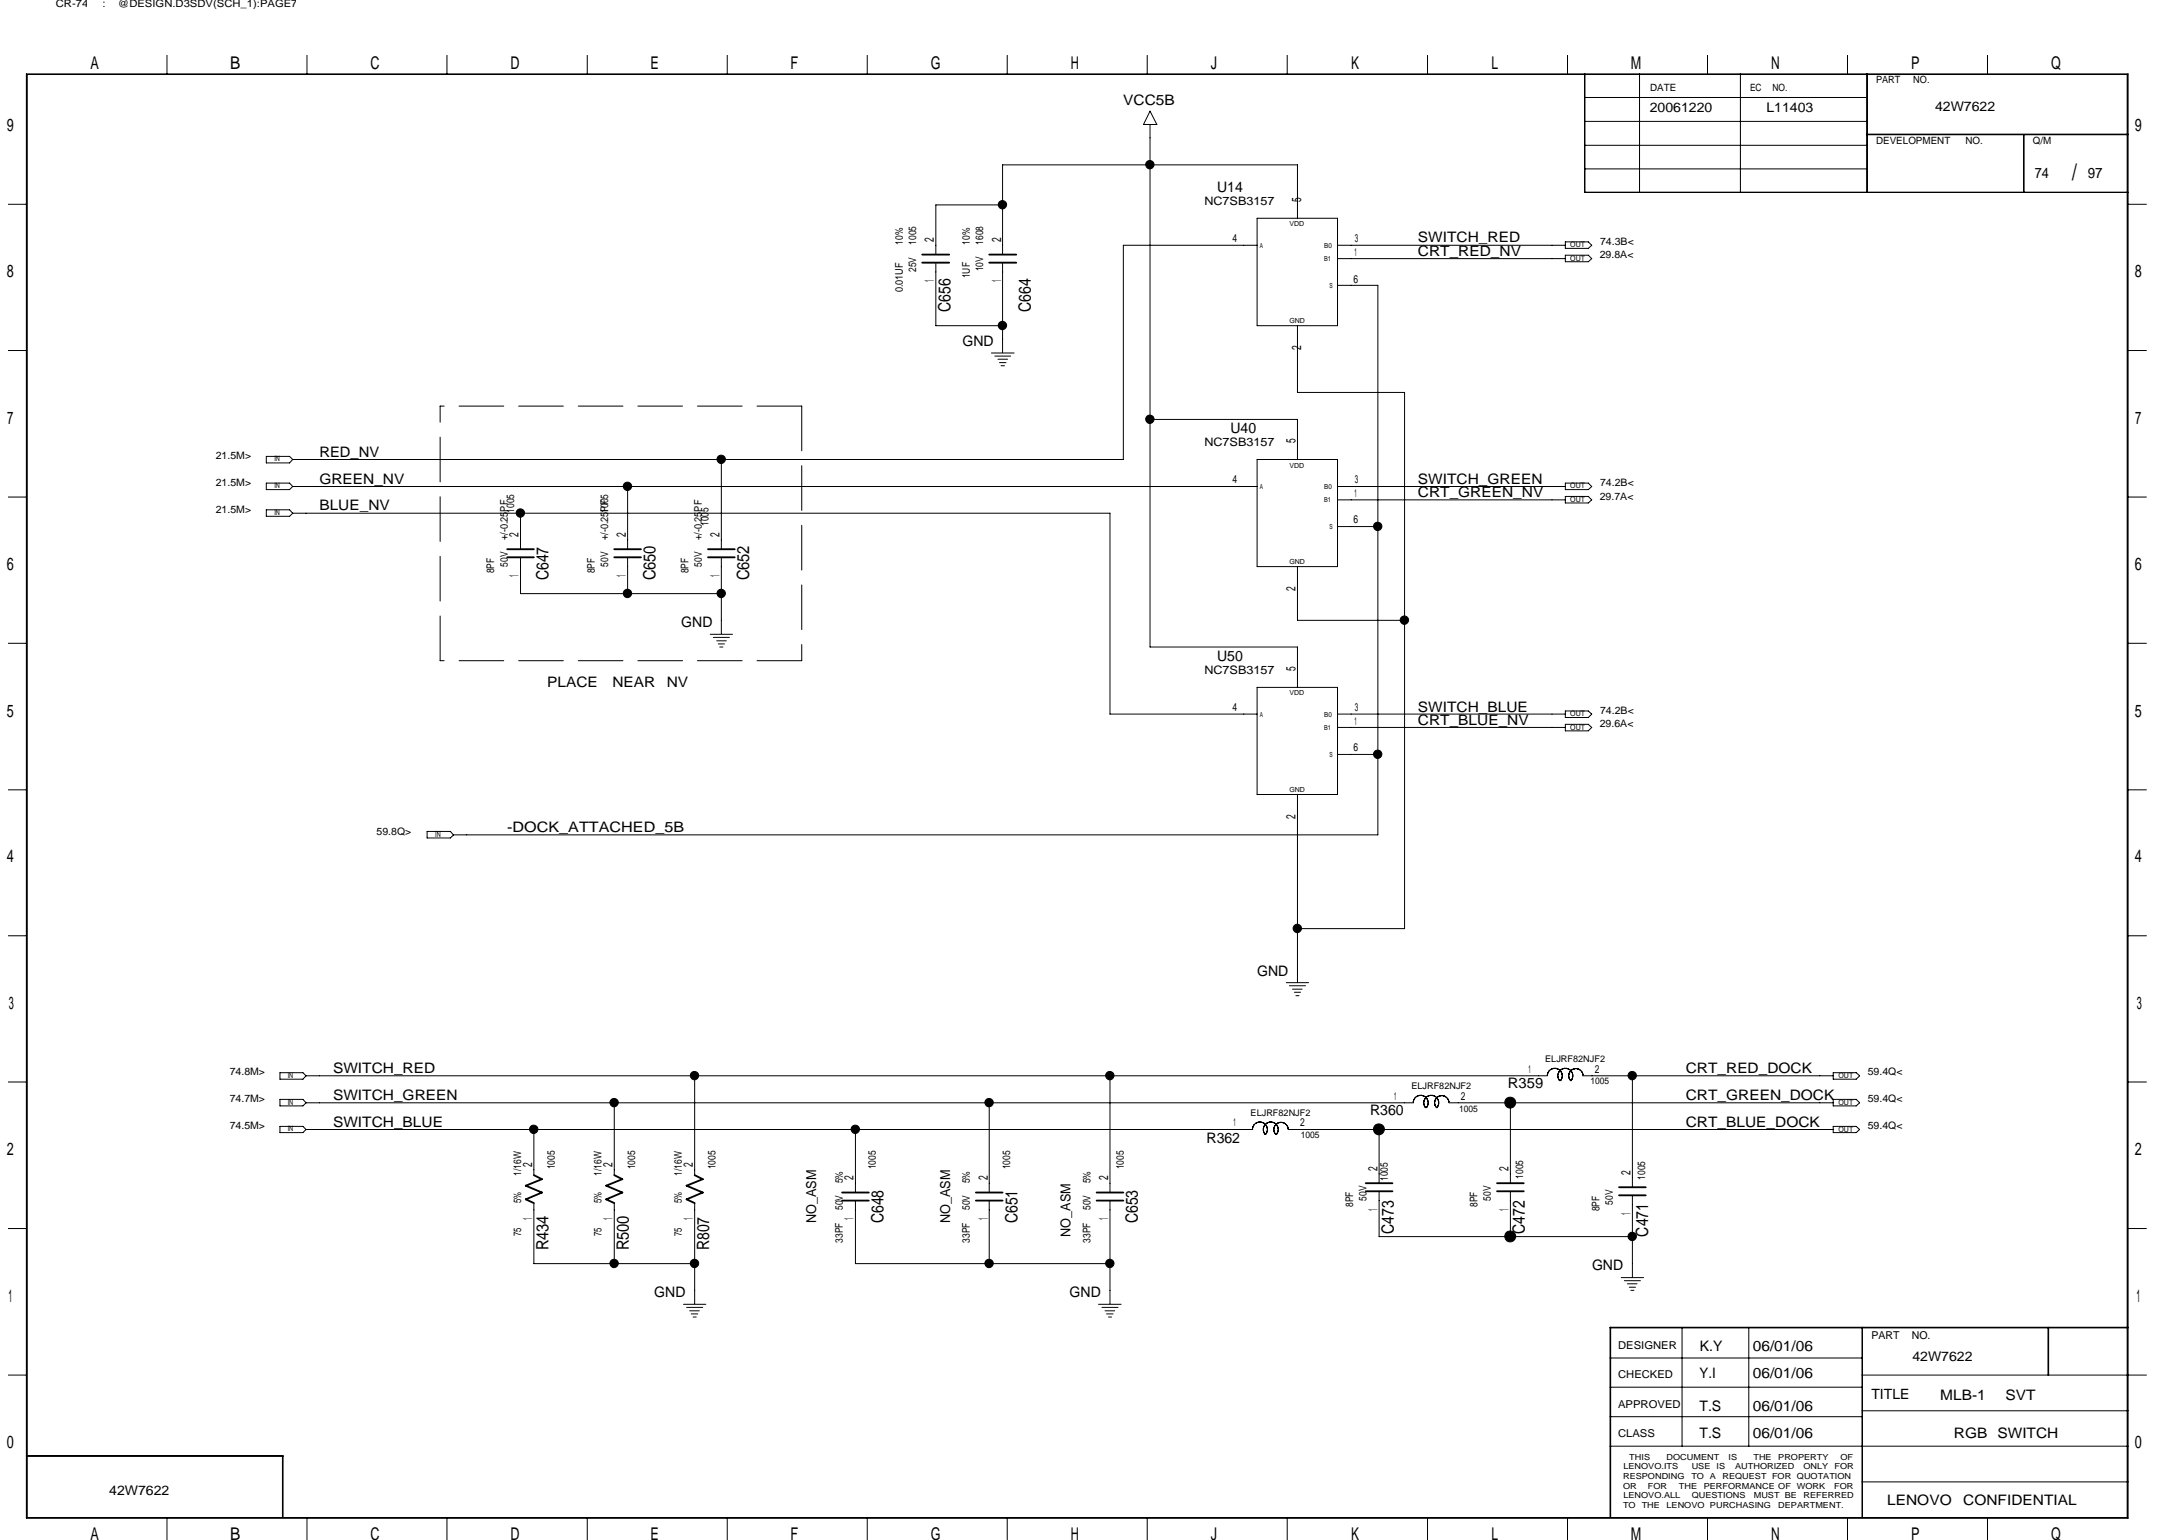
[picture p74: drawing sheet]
<svg xmlns="http://www.w3.org/2000/svg" width="297mm" height="210mm" viewBox="0 0 297 210" stroke-linecap="round" stroke-linejoin="round" font-family="sans-serif">
<defs><g id="words">
<text font-size="3.1" x="282.6" y="24.6">/</text>
<g font-size="2.4">
<text x="12.4" y="9.4">A</text>
<text x="31.4" y="9.4">B</text>
<text x="50.5" y="9.4">C</text>
<text x="69.6" y="9.4">D</text>
<text x="88.7" y="9.4">E</text>
<text x="107.8" y="9.4">F</text>
<text x="127" y="9.4">G</text>
<text x="146" y="9.4">H</text>
<text x="165.1" y="9.4">J</text>
<text x="184.3" y="9.4">K</text>
<text x="203.4" y="9.4">L</text>
<text x="222.4" y="9.4">M</text>
<text x="241.6" y="9.4">N</text>
<text x="260.6" y="9.4">P</text>
<text x="279.7" y="9.4">Q</text>
<text x=".9" y="17.9">9</text>
<text x="291.2" y="17.9">9</text>
<text x=".9" y="37.8">8</text>
<text x="291.2" y="37.8">8</text>
<text x="1" y="57.8">7</text>
<text x="291.2" y="57.8">7</text>
<text x=".9" y="77.8">6</text>
<text x="291.2" y="77.8">6</text>
<text x=".9" y="97.7">5</text>
<text x="291.2" y="97.7">5</text>
<text x=".9" y="117.6">4</text>
<text x="291.2" y="117.6">4</text>
<text x="1.2" y="137.6">3</text>
<text x="291.4" y="137.6">3</text>
<text x=".9" y="157.5">2</text>
<text x="291.2" y="157.5">2</text>
<text x="1.1" y="177.5">1</text>
<text x="291.4" y="177.5">1</text>
<text x=".9" y="197.4">0</text>
<text x="291.2" y="197.4">0</text>
<text x="12.4" y="210">A</text>
<text x="31.4" y="210">B</text>
<text x="50.5" y="210">C</text>
<text x="69.6" y="210">D</text>
<text x="127" y="210">G</text>
<text x="146" y="210">H</text>
<text x="184.3" y="210">K</text>
<text x="203.4" y="210">L</text>
<text x="222.4" y="210">M</text>
<text x="241.6" y="210">N</text>
<text x="260.6" y="210">P</text>
<text x="279.7" y="210">Q</text>
<text x="88.7" y="210">E</text>
<text x="107.8" y="210">F</text>
<text x="165.1" y="210">J</text>
</g>
<g font-size="2.3">
<text x="129.6" y="42.5" transform="rotate(-90 129.6 42.5)">C656</text>
<text x="140.6" y="42.5" transform="rotate(-90 140.6 42.5)">C664</text>
<text x="74.8" y="79.1" transform="rotate(-90 74.8 79.1)">C647</text>
<text x="89.4" y="79.1" transform="rotate(-90 89.4 79.1)">C650</text>
<text x="102.2" y="79.1" transform="rotate(-90 102.2 79.1)">C652</text>
<text x="120.5" y="166.8" transform="rotate(-90 120.5 166.8)">C648</text>
<text x="138.8" y="166.8" transform="rotate(-90 138.8 166.8)">C651</text>
<text x="155.2" y="166.8" transform="rotate(-90 155.2 166.8)">C653</text>
<text x="74.8" y="170.5" transform="rotate(-90 74.8 170.5)">R434</text>
<text x="85.8" y="170.5" transform="rotate(-90 85.8 170.5)">R500</text>
<text x="96.7" y="170.5" transform="rotate(-90 96.7 170.5)">R807</text>
<text x="190.1" y="168.3" transform="rotate(-90 190.1 168.3)">C473</text>
<text x="208" y="168.3" transform="rotate(-90 208 168.3)">C472</text>
<text x="224.8" y="168.6" transform="rotate(-90 224.8 168.6)">C471</text>
</g>
<g font-size="2">
<text x="153.2" y="14.3">VCC5B</text>
<text x="166" y="26.1">U14</text>
<text x="277.5" y="24.3">74</text>
<text x="284.7" y="24.3">97</text>
<text x="193.4" y="33.1">SWITCH_RED</text>
<text x="193.4" y="34.9">CRT_RED_NV</text>
<text x="131.3" y="47.1">GND</text>
<text x="167.8" y="59">U40</text>
<text x="43.6" y="66">GREEN_NV</text>
<text x="43.6" y="62.3">RED_NV</text>
<text x="193.4" y="66">SWITCH_GREEN</text>
<text x="43.6" y="69.6">BLUE_NV</text>
<text x="193.4" y="67.8">CRT_GREEN_NV</text>
<text x="92.9" y="85.5">GND</text>
<text x="74.6" y="93.7">PLACE</text>
<text x="83.5" y="93.7">NEAR</text>
<text x="90.9" y="93.7">NV</text>
<text x="166" y="90.1">U50</text>
<text x="193.4" y="97">SWITCH_BLUE</text>
<text x="193.4" y="98.8">CRT_BLUE_NV</text>
<text x="69.2" y="113.5">-DOCK_ATTACHED_5B</text>
<text x="171.4" y="133">GND</text>
<text x="45.4" y="150">SWITCH_GREEN</text>
<text x="45.4" y="146.3">SWITCH_RED</text>
<text x="205.7" y="148.3">R359</text>
<text x="229.9" y="146.3">CRT_RED_DOCK</text>
<text x="229.9" y="150">CRT_GREEN_DOCK</text>
<text x="45.4" y="153.6">SWITCH_BLUE</text>
<text x="164.5" y="155.8">R362</text>
<text x="186.9" y="152">R360</text>
<text x="229.9" y="153.6">CRT_BLUE_DOCK</text>
<text x="217.1" y="173.2">GND</text>
<text x="89.2" y="176.9">GND</text>
<text x="145.9" y="176.9">GND</text>
<text x="231.8" y="184.1">K.Y</text>
<text x="239.1" y="184.1">06/01/06</text>
<text x="231.8" y="187.8">Y.I</text>
<text x="239.1" y="187.8">06/01/06</text>
<text x="264.6" y="190.9">MLB-1</text>
<text x="273.5" y="190.9">SVT</text>
<text x="231.8" y="192.4">T.S</text>
<text x="231.8" y="196">T.S</text>
<text x="239.1" y="192.4">06/01/06</text>
<text x="239.1" y="196">06/01/06</text>
<text x="266.5" y="196">RGB SWITCH</text>
<text x="257.4" y="205.2">LENOVO</text>
<text x="267.8" y="205.2">CONFIDENTIAL</text>
</g>
<g font-size="1.9">
<text x="111.3" y="166.8" transform="rotate(-90 111.3 166.8)">NO_ASM</text>
<text x="129.6" y="166.8" transform="rotate(-90 129.6 166.8)">NO_ASM</text>
<text x="146" y="168.6" transform="rotate(-90 146 168.6)">NO_ASM</text>
<text x="255.2" y="190.7">TITLE</text>
</g>
<g font-size="1.8">
<text x="225" y="15.3">20061220</text>
<text x="240.9" y="15.3">L11403</text>
<text x="263.9" y="15.1">42W7622</text>
<text x="177.5" y="27.6" transform="rotate(-90 177.5 27.6)">5</text>
<text x="127.4" y="33.1" transform="rotate(-90 127.4 33.1)">2</text>
<text x="136.5" y="33.1" transform="rotate(-90 136.5 33.1)">2</text>
<text x="127.4" y="38.5" transform="rotate(-90 127.4 38.5)">1</text>
<text x="136.5" y="38.5" transform="rotate(-90 136.5 38.5)">1</text>
<text x="177.5" y="47.8" transform="rotate(-90 177.5 47.8)">2</text>
<text x="176.7" y="60.5" transform="rotate(-90 176.7 60.5)">5</text>
<text x="70.7" y="73.3" transform="rotate(-90 70.7 73.3)">2</text>
<text x="85.3" y="73.3" transform="rotate(-90 85.3 73.3)">2</text>
<text x="98.1" y="73.3" transform="rotate(-90 98.1 73.3)">2</text>
<text x="70.7" y="78.7" transform="rotate(-90 70.7 78.7)">1</text>
<text x="85.3" y="78.7" transform="rotate(-90 85.3 78.7)">1</text>
<text x="98.1" y="78.7" transform="rotate(-90 98.1 78.7)">1</text>
<text x="176.7" y="80.6" transform="rotate(-90 176.7 80.6)">2</text>
<text x="176.7" y="91.5" transform="rotate(-90 176.7 91.5)">5</text>
<text x="176.7" y="111.7" transform="rotate(-90 176.7 111.7)">2</text>
<text x="72.6" y="159.1" transform="rotate(-90 72.6 159.1)">2</text>
<text x="83.5" y="159.1" transform="rotate(-90 83.5 159.1)">2</text>
<text x="94.5" y="159.1" transform="rotate(-90 94.5 159.1)">2</text>
<text x="116.4" y="161" transform="rotate(-90 116.4 161)">2</text>
<text x="134.7" y="161" transform="rotate(-90 134.7 161)">2</text>
<text x="151.1" y="161" transform="rotate(-90 151.1 161)">2</text>
<text x="187.9" y="159.7" transform="rotate(-90 187.9 159.7)">2</text>
<text x="205.7" y="159.7" transform="rotate(-90 205.7 159.7)">2</text>
<text x="222.4" y="160.2" transform="rotate(-90 222.4 160.2)">2</text>
<text x="72.6" y="166.4" transform="rotate(-90 72.6 166.4)">1</text>
<text x="83.5" y="166.4" transform="rotate(-90 83.5 166.4)">1</text>
<text x="94.5" y="166.4" transform="rotate(-90 94.5 166.4)">1</text>
<text x="116.4" y="166.4" transform="rotate(-90 116.4 166.4)">1</text>
<text x="134.7" y="166.4" transform="rotate(-90 134.7 166.4)">1</text>
<text x="151.1" y="166.4" transform="rotate(-90 151.1 166.4)">1</text>
<text x="187.9" y="165.1" transform="rotate(-90 187.9 165.1)">1</text>
<text x="205.7" y="165.1" transform="rotate(-90 205.7 165.1)">1</text>
<text x="222.4" y="165.7" transform="rotate(-90 222.4 165.7)">1</text>
<text x="260.8" y="185.6">42W7622</text>
<text x="14.9" y="203.8">42W7622</text>
</g>
<g font-size="1.6">
<text x="164.2" y="27.9">NC7SB3157</text>
<text x="164.2" y="60.8">NC7SB3157</text>
<text x="164.2" y="91.9">NC7SB3157</text>
</g>
<g font-size="1.5">
<text x="168.1" y="33">4</text>
<text x="184.7" y="34.8">1</text>
<text x="184.8" y="33">3</text>
<text x="184.6" y="38.5">6</text>
<text x="168.1" y="65.9">4</text>
<text x="184.8" y="65.9">3</text>
<text x="184.6" y="71.4">6</text>
<text x="184.7" y="67.7">1</text>
<text x="168.1" y="97">4</text>
<text x="184.7" y="98.8">1</text>
<text x="184.8" y="97">3</text>
<text x="184.6" y="102.4">6</text>
<text x="190.2" y="149.9">1</text>
<text x="199.2" y="149.9">2</text>
<text x="208.4" y="146.3">1</text>
<text x="217.5" y="146.3">2</text>
<text x="168.2" y="153.6">1</text>
<text x="177.3" y="153.6">2</text>
<text x="220.7" y="183.9">DESIGNER</text>
<text x="255.2" y="182.6">PART</text>
<text x="260.7" y="182.6">NO.</text>
<text x="220.7" y="191.9">APPROVED</text>
<text x="220.7" y="187.9">CHECKED</text>
<text x="220.7" y="196">CLASS</text>
</g>
<g font-size="1.4">
<text x="7.6" y=".9">CR-74</text>
<text x="14" y=".9">:</text>
<text x="16.1" y=".9">@DESIGN.D3SDV(SCH_1):PAGE7</text>
<text x="255.9" y="11.3">PART</text>
<text x="260.9" y="11.3">NO.</text>
<text x="225" y="12.4">DATE</text>
<text x="238.7" y="12.4">EC</text>
<text x="241.7" y="12.4">NO.</text>
<text x="255.9" y="19.6">DEVELOPMENT</text>
<text x="268.1" y="19.6">NO.</text>
<text x="277.2" y="19.6">Q/M</text>
<text x="123.1" y="33.4" transform="rotate(-90 123.1 33.4)">10%</text>
<text x="125" y="33.4" transform="rotate(-90 125 33.4)">1005</text>
<text x="132.3" y="33.4" transform="rotate(-90 132.3 33.4)">10%</text>
<text x="134.1" y="33.4" transform="rotate(-90 134.1 33.4)">1608</text>
<text x="218.2" y="35.2">29.8A&lt;</text>
<text x="218.2" y="33.4">74.3B&lt;</text>
<text x="123.1" y="39.8" transform="rotate(-90 123.1 39.8)">0.01UF</text>
<text x="125" y="37.1" transform="rotate(-90 125 37.1)">25V</text>
<text x="132.3" y="37.9" transform="rotate(-90 132.3 37.9)">1UF</text>
<text x="134.1" y="37" transform="rotate(-90 134.1 37)">10V</text>
<text x="29.4" y="62.6">21.5M&gt;</text>
<text x="29.4" y="66.3">21.5M&gt;</text>
<text x="29.4" y="69.9">21.5M&gt;</text>
<text x="70.1" y="69.9" transform="rotate(-90 70.1 69.9)">1005</text>
<text x="82.9" y="69.9" transform="rotate(-90 82.9 69.9)">1005</text>
<text x="96.6" y="71.7" transform="rotate(-90 96.6 71.7)">1005</text>
<text x="218.2" y="68.1">29.7A&lt;</text>
<text x="218.2" y="66.3">74.2B&lt;</text>
<text x="69.3" y="73.6" transform="rotate(-90 69.3 73.6)">+/-0.25PF</text>
<text x="69.3" y="77.3" transform="rotate(-90 69.3 77.3)">50V</text>
<text x="82.9" y="73.6" transform="rotate(-90 82.9 73.6)">+/-0.25PF</text>
<text x="82.9" y="77.3" transform="rotate(-90 82.9 77.3)">50V</text>
<text x="95.7" y="73.6" transform="rotate(-90 95.7 73.6)">+/-0.25PF</text>
<text x="95.7" y="77.3" transform="rotate(-90 95.7 77.3)">50V</text>
<text x="67.4" y="78.2" transform="rotate(-90 67.4 78.2)">8PF</text>
<text x="81.1" y="78.2" transform="rotate(-90 81.1 78.2)">8PF</text>
<text x="93.9" y="78.2" transform="rotate(-90 93.9 78.2)">8PF</text>
<text x="218.2" y="99.1">29.6A&lt;</text>
<text x="218.2" y="97.3">74.2B&lt;</text>
<text x="51.3" y="113.8">59.8Q&gt;</text>
<text x="31.3" y="146.6">74.8M&gt;</text>
<text x="254.7" y="146.6">59.4Q&lt;</text>
<text x="31.3" y="154">74.5M&gt;</text>
<text x="31.3" y="150.3">74.7M&gt;</text>
<text x="254.7" y="154">59.4Q&lt;</text>
<text x="254.7" y="150.3">59.4Q&lt;</text>
<text x="71.1" y="160.3" transform="rotate(-90 71.1 160.3)">1/16W</text>
<text x="75.6" y="159.4" transform="rotate(-90 75.6 159.4)">1005</text>
<text x="82" y="160.3" transform="rotate(-90 82 160.3)">1/16W</text>
<text x="86.6" y="159.4" transform="rotate(-90 86.6 159.4)">1005</text>
<text x="93" y="160.3" transform="rotate(-90 93 160.3)">1/16W</text>
<text x="97.6" y="159.4" transform="rotate(-90 97.6 159.4)">1005</text>
<text x="114.9" y="161.3" transform="rotate(-90 114.9 161.3)">5%</text>
<text x="119.5" y="159.4" transform="rotate(-90 119.5 159.4)">1005</text>
<text x="132.3" y="161.3" transform="rotate(-90 132.3 161.3)">5%</text>
<text x="137.7" y="159.4" transform="rotate(-90 137.7 159.4)">1005</text>
<text x="148.7" y="161.3" transform="rotate(-90 148.7 161.3)">5%</text>
<text x="153.3" y="159.4" transform="rotate(-90 153.3 159.4)">1005</text>
<text x="189.3" y="161" transform="rotate(-90 189.3 161)">1005</text>
<text x="207.7" y="160.7" transform="rotate(-90 207.7 160.7)">1005</text>
<text x="224.4" y="160.9" transform="rotate(-90 224.4 160.9)">1005</text>
<text x="71.1" y="164" transform="rotate(-90 71.1 164)">5%</text>
<text x="82" y="164" transform="rotate(-90 82 164)">5%</text>
<text x="93" y="164" transform="rotate(-90 93 164)">5%</text>
<text x="114.9" y="165" transform="rotate(-90 114.9 165)">50V</text>
<text x="132.3" y="165" transform="rotate(-90 132.3 165)">50V</text>
<text x="148.7" y="165" transform="rotate(-90 148.7 165)">50V</text>
<text x="184.5" y="164.6" transform="rotate(-90 184.5 164.6)">8PF</text>
<text x="186.3" y="163.7" transform="rotate(-90 186.3 163.7)">50V</text>
<text x="201.5" y="164.6" transform="rotate(-90 201.5 164.6)">8PF</text>
<text x="203.3" y="163.7" transform="rotate(-90 203.3 163.7)">50V</text>
<text x="218.1" y="165.1" transform="rotate(-90 218.1 165.1)">8PF</text>
<text x="220" y="164.3" transform="rotate(-90 220 164.3)">50V</text>
<text x="71.1" y="168.6" transform="rotate(-90 71.1 168.6)">75</text>
<text x="82" y="168.6" transform="rotate(-90 82 168.6)">75</text>
<text x="93" y="168.6" transform="rotate(-90 93 168.6)">75</text>
<text x="114.9" y="169.4" transform="rotate(-90 114.9 169.4)">33PF</text>
<text x="132.3" y="169.4" transform="rotate(-90 132.3 169.4)">33PF</text>
<text x="148.7" y="169.4" transform="rotate(-90 148.7 169.4)">33PF</text>
</g>
<g font-size="1.3">
<text x="192.5" y="148.5">ELJRF82NJF2</text>
<text x="210.7" y="144.9">ELJRF82NJF2</text>
<text x="216.9" y="147.8">1005</text>
<text x="170.6" y="152.2">ELJRF82NJF2</text>
<text x="177.4" y="155.1">1005</text>
<text x="199" y="151.6">1005</text>
</g>
<g font-size="1.1">
<text x="221.4" y="203">OR</text>
<text x="221.4" y="201.7">RESPONDING</text>
<text x="221.4" y="200.4">LENOVO.ITS</text>
<text x="222.2" y="199.1">THIS</text>
<text x="224.7" y="203">FOR</text>
<text x="227.3" y="199.1">DOCUMENT</text>
<text x="229" y="203">THE</text>
<text x="230.7" y="201.7">TO</text>
<text x="230.7" y="200.4">USE</text>
<text x="232.4" y="203">PERFORMANCE OF</text>
<text x="233.2" y="201.7">A</text>
<text x="234.1" y="200.4">IS</text>
<text x="234.9" y="201.7">REQUEST FOR QUOTATION</text>
<text x="235.8" y="199.1">IS</text>
<text x="236.6" y="200.4">AUTHORIZED</text>
<text x="239.1" y="199.1">THE</text>
<text x="242.5" y="199.1">PROPERTY</text>
<text x="245.1" y="203">WORK</text>
<text x="246" y="200.4">ONLY</text>
<text x="250.1" y="203">FOR</text>
<text x="250.2" y="200.4">FOR</text>
<text x="251" y="199.1">OF</text>
<text x="221.4" y="205.6">TO</text>
<text x="221.4" y="204.3">LENOVO.ALL</text>
<text x="223.9" y="205.6">THE</text>
<text x="227.3" y="205.6">LENOVO PURCHASING</text>
<text x="230.7" y="204.3">QUESTIONS</text>
<text x="239.2" y="204.3">MUST BE</text>
<text x="242.5" y="205.6">DEPARTMENT.</text>
<text x="246" y="204.3">REFERRED</text>
</g>
<g font-size="1">
<text x="214.2" y="33.7">OUT</text>
<text x="214.2" y="35.6">OUT</text>
<text x="37.4" y="62.9">IN</text>
<text x="37.4" y="66.5">IN</text>
<text x="37.4" y="70.2">IN</text>
<text x="214.2" y="68.4">OUT</text>
<text x="214.2" y="66.6">OUT</text>
<text x="214.2" y="97.7">OUT</text>
<text x="214.2" y="99.5">OUT</text>
<text x="59.3" y="114.1">IN</text>
<text x="39.2" y="146.9">IN</text>
<text x="250.7" y="147">OUT</text>
<text x="39.2" y="154.3">IN</text>
<text x="39.2" y="150.6">IN</text>
<text x="250.7" y="154.3">OUT</text>
<text x="250.7" y="150.7">OUT</text>
</g>
<g font-size=".9">
<text x="171.8" y="33.8">A</text>
<text x="175.8" y="30.9">VDD</text>
<text x="180.6" y="35.6">B1</text>
<text x="180.6" y="33.8">B0</text>
<text x="181.3" y="39.3">S</text>
<text x="175.8" y="44">GND</text>
<text x="175.8" y="63.8">VDD</text>
<text x="171.8" y="66.7">A</text>
<text x="180.6" y="68.5">B1</text>
<text x="180.6" y="66.7">B0</text>
<text x="175.8" y="76.9">GND</text>
<text x="181.3" y="72.2">S</text>
<text x="175.8" y="94.8">VDD</text>
<text x="171.8" y="97.7">A</text>
<text x="180.6" y="99.6">B1</text>
<text x="180.6" y="97.7">B0</text>
<text x="175.8" y="108">GND</text>
<text x="181.3" y="103.2">S</text>
</g>
</g></defs>
<g fill="none" stroke="#000" stroke-width=".25">
<path d="M125.8 35.8h3.7M125.8 34.7h3.7M134.9 35.8h3.7M134.9 34.7h3.7M69.2 76h3.6M69.2 74.9h3.6M83.8 76h3.6M83.8 74.9h3.6M96.6 76h3.6M96.6 74.9h3.6M72.8 160.2l1.1 .6-2.2 .9 2.2 .9-2.2 .9 1.1 .5M83.8 160.2l1.1 .6-2.2 .9 2.2 .9-2.2 .9 1.1 .5"/>
<path d="M94.7 160.2l1.1 .6-2.2 .9 2.2 .9-2.2 .9 1.1 .5M114.8 163.7h3.7M114.8 162.6h3.7M133.1 163.7h3.6M133.1 162.6h3.6M149.6 163.7h3.6M149.6 162.6h3.6M186.3 162.4h3.6M186.3 161.3h3.6M204.2 162.4h3.6M204.2 161.3h3.6M220.8 163h3.6"/>
<path d="M220.8 161.9h3.6"/>
</g>
<path d="M109.3 55.4h-49.3M109.3 55.4v34.7M60 90.1v-34.7M109.3 90.1h-49.3" fill="none" stroke="#000" stroke-width=".14" stroke-dasharray="6.1 2"/>
<g fill="none" stroke="#000" stroke-width=".14">
<path d="M3.6 10.1h286.6v196.9h-286.6zM3.7 10.2h286.4v196.7h-286.4zM22.8 7.5v2.6M41.9 7.5v2.6M61 7.5v2.6M80.1 7.5v2.6M99.2 7.5v2.6M118.3 7.5v2.6M137.4 7.5v2.6M156.5 7.5v2.6M156.8 17v71.2h20.2v5.5M156.8 15.2l1 1.8h-1.8z"/>
<path d="M175.6 7.5v2.6M194.7 7.5v2.6M213.8 7.5v2.6M216.1 10.1v16.1h74.1M216.1 19.8h38.5M216.1 16.6h38.5M216.1 13.3h38.5M216.2 10.1v16.1M223.6 10.1v16.1M232.9 7.5v2.6M237.4 10.1v16.1M252 7.5v2.6"/>
<path d="M254.6 18.4h35.6M254.6 10.1v16.1M254.6 18.3h35.6M254.7 10.1v16.1M271.1 7.5v2.6M276 18.4v7.8M276.1 18.4v7.8M1.1 27.9h2.5M127.6 35.8v8.6h9.1M136.7 35.8v12.2M136.7 27.9h-9.1v6.8M171.4 29.8h11v14.6h-11z"/>
<path d="M171.4 33.4h-18.2v29.3h-113.3M177 29.8v-7.3h-40.3v12.2M182.4 33.4h31.1M182.4 35.3h31.1M182.4 38.9h5.5v74.9h-126.1M213.5 33h3.1l.5 .4-.5 .5h-3.1zM213.5 34.8h3.1l.5 .5-.5 .4h-3.1zM216.1 26.2h74.1M216.2 23h38.4M290.2 27.9h2.5M1.1 47.8h2.5M135.2 48.1h3.1"/>
<path d="M135.7 48.6h2.1M136.1 49h1.3M136.3 49.4h.9M136.5 49.9h.5M156.8 57.2h20.2v5.5M177 44.4v9.1h14.6v73.1h-14.6M290.2 47.8h2.5M1.1 67.8h2.5M36.3 65.9h3.2l.4 .4-.4 .5h-3.2zM36.3 62.2h3.2l.4 .5-.4 .4h-3.2zM36.3 69.5h3.2l.4 .5-.4 .4h-3.2zM39.9 70h111.5v27.4h20"/>
<path d="M39.9 66.3h131.5M71 70v4.9M71 76v4.9h27.4M85.6 66.3v8.6M85.6 76v4.9M98.4 62.7v12.2M98.4 76v10.4M171.4 62.7h11v14.6h-11zM177 77.3v7.3h14.6M182.4 66.3h31.1M182.4 68.2h31.1M182.4 71.8h5.5"/>
<path d="M213.5 65.9h3.1l.5 .4-.5 .5h-3.1zM213.5 67.7h3.1l.5 .5-.5 .4h-3.1zM290.2 67.8h2.5M1.1 87.7h2.5M96.9 86.5h3M97.3 86.9h2.2M97.7 87.4h1.4M98 87.8h.8M98.2 88.2h.4M171.4 93.7h11v14.6h-11zM182.4 97.4h31.1M182.4 99.2h31.1"/>
<path d="M213.5 96.9h3.1l.5 .5-.5 .4h-3.1zM213.5 98.8h3.1l.5 .4-.5 .5h-3.1zM290.2 87.7h2.5M1.1 107.7h2.5M58.2 113.4h3.2l.4 .4-.4 .5h-3.2zM177 108.3v25.6M182.4 102.9h5.5M290.2 107.7h2.5M1.1 127.6h2.5M175.4 134h3.1M175.8 134.4h2.3M176.3 134.9h1.3"/>
<path d="M176.5 135.3h.9M176.7 135.8h.5M290.2 127.6h2.5M1.1 147.5h2.5M38.2 153.6h3.1l.4 .4-.4 .4h-3.1zM38.2 146.3h3.1l.4 .4-.4 .5h-3.1zM38.2 149.9h3.1l.4 .5-.4 .4h-3.1zM41.7 146.7h169.3M41.7 150.4h151.1M41.7 154h31.1M72.8 154h98.1M72.8 154v6.2"/>
<path d="M83.8 150.4v9.8M94.7 146.7v13.5M116.7 154v8.6M134.9 150.4v12.2M151.4 146.7v15.9M170.9 153.6h.1M171.1 153.3l-.2 .4-.1 .3M171.4 153.1h.1M171.8 153h-.3l-.3 .2M171.9 153h.3l.3 .3M172.3 154v.3l.2 .4M172.5 153.4v.1"/>
<path d="M172.6 153.3l.2 .4v.3M172.6 153.3l-.3 .4v.3M172.7 154.6h.1M172.7 153.2h.1M172.8 154.1v.2l-.2 .4M173.3 153h-.3l-.4 .2M173.4 153l.5 .2a.27 .27 0 0 0 .4-.1l.4-.1M173.7 154l.1 .3 .2 .4M173.8 154.4h.1M174 153.3l-.2 .4-.1 .3M174.1 153.3l.2 .4v.3M174.2 154.4h.1"/>
<path d="M174.3 154.1v.2l-.2 .4M174.7 153l.3 .1 .4 .2M175.4 153.3l.2 .4 .1 .3M175.7 154h74.3M188.1 154v7.3M193 149.6l-.2 .4-.1 .3M193.8 149.4h-.4l-.3 .2M193.8 149.4h.3l.4 .2-.3 .4v.3M194.2 150.4v.3l.2 .3M194.3 150.7v.1M194.5 149.7l.2 .3 .1 .4M194.8 150.4l-.1 .3-.2 .3"/>
<path d="M195.2 149.4h-.3l-.4 .2M195.2 149.4h.3l.4 .2M195.7 150.4v.3l.2 .3M195.8 149.9h.1M195.9 149.7l-.2 .3v.3M196 149.7l.2 .3v.4M196.1 149.5h.1M196.2 150.4v.3l-.2 .3M196.6 149.4h-.3l-.3 .2M196.7 149.4h.3l.3 .2M197.4 149.7l.2 .3v.3M197.6 150.4h52.4"/>
<path d="M206 150.4v10.9M211.3 146l-.2 .3-.1 .3M212 145.7h-.3l-.3 .2M212.1 145.7h.3l.4 .3-.3 .3v.3M212.5 146.7v.3l.2 .4M212.8 146l.2 .3 .1 .4M213.1 146.7l-.1 .3-.2 .4M213.5 145.7h-.4l-.3 .2M213.5 145.7h.3l.4 .3M213.9 146.7l.1 .3 .2 .4M214 147.1h.1M214.1 146.2h.1"/>
<path d="M214.2 146l-.2 .3-.1 .3M214.2 146l.3 .3v.4M214.4 145.8h.1M214.5 146.7v.3l-.3 .4M214.9 145.7l-.3 .1-.4 .2M215 145.7l.3 .1 .3 .2M215.6 146l.3 .3v.3M215.9 146.7h34.1M222.6 146.7v15.2M250 146.3h3.2l.4 .4-.4 .5h-3.2zM250 149.9h3.2l.4 .5-.4 .4h-3.2zM250 153.6h3.2l.4 .4-.4 .4h-3.2z"/>
<path d="M290.2 147.5h2.5M1.1 167.5h2.5M72.8 164v8.3h21.9M83.8 164v8.3M93.2 177.8h3.1M93.6 178.3h2.2M94.1 178.7h1.3M94.3 179.2h.9M94.5 179.6h.5M94.7 164v13.8M116.7 163.7v8.6h34.7M134.9 163.7v8.6"/>
<path d="M149.8 177.8h3.1M150.3 178.3h2.2M150.7 178.7h1.3M150.9 179.2h.9M151.2 179.6h.4M151.4 163.7v14.1M188.1 162.4v6.2h34.5M206 162.4v6.2M221.1 174.2h3.1M221.5 174.6h2.2M222 175h1.3M222.2 175.5h.9"/>
<path d="M222.4 175.9h.4M222.6 163v11.1M290.2 167.5h2.5M1.1 187.5h2.5M3.6 198.5h35v8.4M3.6 198.5h35M38.5 198.5v8.4M219.6 197.2h70.6M219.6 181.1h70.6M219.6 193.2h34.4M219.6 189.1h34.4M219.6 185.2h34.4"/>
<path d="M219.7 181v25.9M229.4 181v16.2M238.5 181v16.2M254 187.5h38.7M254 181v25.9M254 192.4h36.2M279.3 181v6.5M279.4 181v6.5M290.2 181h-70.6v25.9M22.8 206.9v3M41.9 206.9v3M61 206.9v3"/>
<path d="M80.1 206.9v3M99.2 206.9v3M118.3 206.9v3M137.4 206.9v3M156.5 206.9v3M175.6 206.9v3M194.7 206.9v3M213.8 206.9v3M232.9 206.9v3M252 206.9v3M254 202.1h36.2M271.1 206.9v3"/>
</g>
<g fill="#000" stroke="#000" stroke-width=".14">
<circle cx="136.7" cy="27.9" r=".57"/>
<circle cx="156.8" cy="22.5" r=".57"/>
<circle cx="136.7" cy="44.4" r=".57"/>
<circle cx="156.8" cy="57.2" r=".57"/>
<circle cx="71" cy="70" r=".57"/>
<circle cx="85.6" cy="66.3" r=".57"/>
<circle cx="98.4" cy="62.6" r=".57"/>
<circle cx="187.9" cy="71.8" r=".57"/>
<circle cx="85.6" cy="80.9" r=".57"/>
<circle cx="98.4" cy="80.9" r=".57"/>
<circle cx="191.5" cy="84.6" r=".57"/>
<circle cx="187.9" cy="102.8" r=".57"/>
<circle cx="176.9" cy="126.6" r=".57"/>
<circle cx="72.8" cy="154" r=".57"/>
<circle cx="83.8" cy="150.3" r=".57"/>
<circle cx="94.7" cy="146.7" r=".57"/>
<circle cx="116.6" cy="154" r=".57"/>
<circle cx="134.9" cy="150.3" r=".57"/>
<circle cx="151.4" cy="146.7" r=".57"/>
<circle cx="188.1" cy="154" r=".75"/>
<circle cx="206" cy="150.3" r=".75"/>
<circle cx="222.6" cy="146.7" r=".57"/>
<circle cx="83.8" cy="172.3" r=".57"/>
<circle cx="94.7" cy="172.3" r=".57"/>
<circle cx="134.9" cy="172.3" r=".57"/>
<circle cx="151.4" cy="172.3" r=".57"/>
<circle cx="206" cy="168.6" r=".75"/>
<circle cx="222.6" cy="168.6" r=".57"/>
</g>
<use href="#words"/>
</svg>
